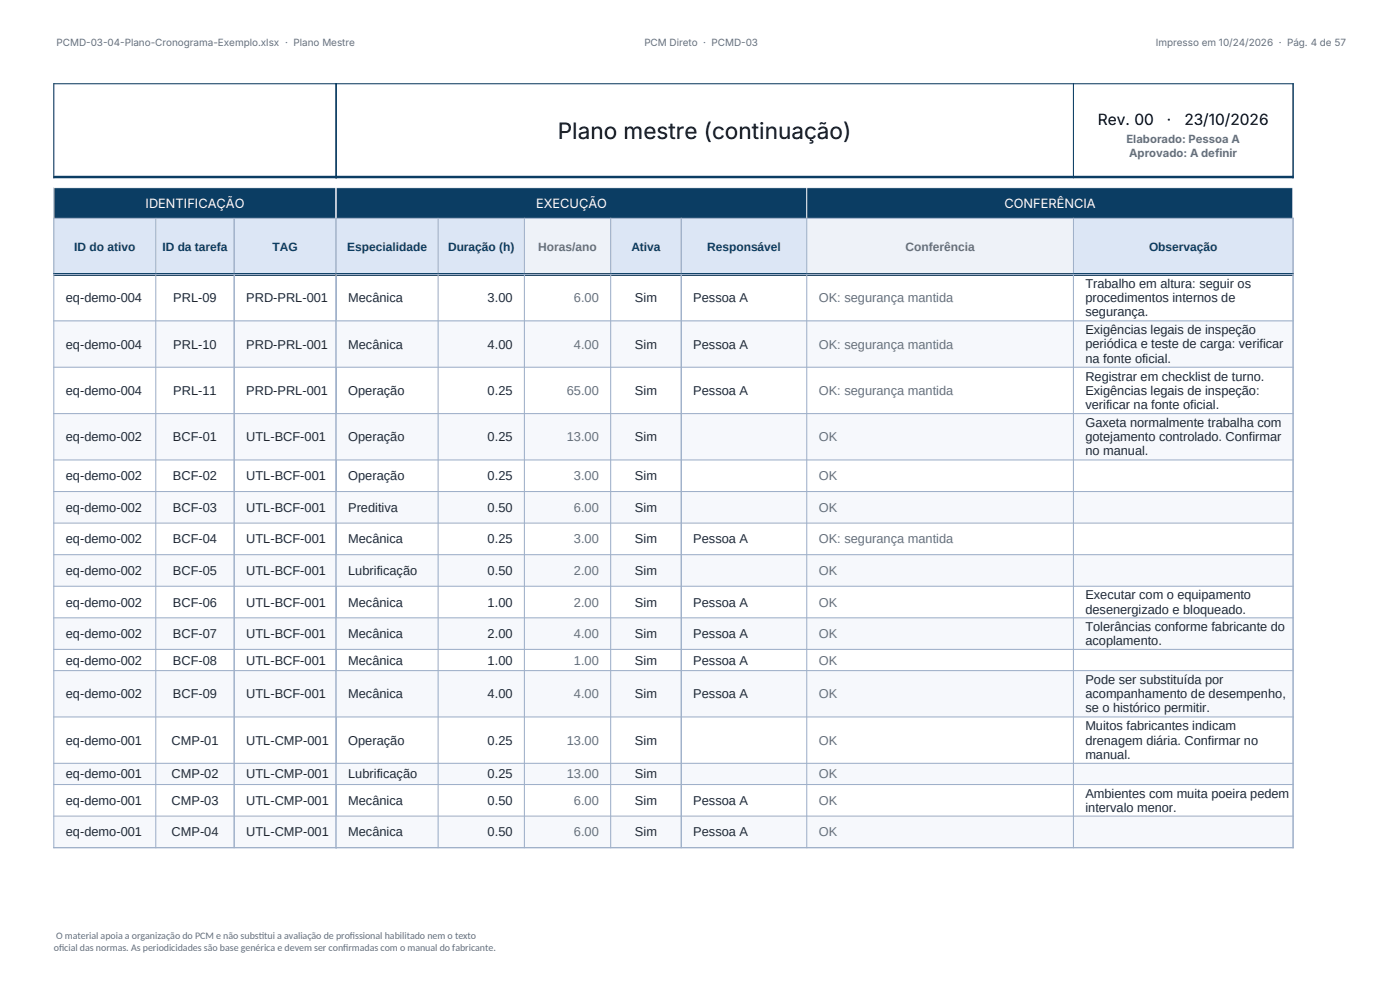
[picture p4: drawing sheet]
<svg xmlns="http://www.w3.org/2000/svg" width="297mm" height="210mm" viewBox="0 0 297 210" stroke-linecap="round" stroke-linejoin="round" font-family="sans-serif">
<defs><g id="words">
<text font-size="4.8" x="118.3" y="29.4">Plano mestre (continuação)</text>
<g font-size="3.3">
<text x="232.9" y="26.6">Rev. 00</text>
<text x="247.5" y="26.6">·</text>
<text x="251.3" y="26.6">23/10/2026</text>
</g>
<g font-size="2.7" fill="#fff">
<text x="30.9" y="44">IDENTIFICAÇÃO</text>
<text x="113.7" y="44">EXECUÇÃO</text>
<text x="213.1" y="44">CONFERÊNCIA</text>
</g>
<g font-size="2.7" fill="#1f2937">
<text x="14" y="64.1">eq-demo-004</text>
<text x="36.8" y="64.1">PRL-09</text>
<text x="52.2" y="64.1">PRD-PRL-001</text>
<text x="73.9" y="64.1">Mecânica</text>
<text x="103.5" y="64.1">3.00</text>
<text x="134.7" y="64.1">Sim</text>
<text x="147.1" y="64.1">Pessoa A</text>
<text x="230.3" y="61.1">Trabalho em altura: seguir os</text>
<text x="230.3" y="64.1">procedimentos internos de</text>
<text x="230.3" y="67.1">segurança.</text>
<text x="230.3" y="70.9">Exigências legais de inspeção</text>
<text x="14" y="74">eq-demo-004</text>
<text x="36.8" y="74">PRL-10</text>
<text x="52.2" y="74">PRD-PRL-001</text>
<text x="73.9" y="74">Mecânica</text>
<text x="103.5" y="74">4.00</text>
<text x="134.7" y="74">Sim</text>
<text x="147.1" y="74">Pessoa A</text>
<text x="230.3" y="73.9">periódica e teste de carga: verificar</text>
<text x="230.3" y="76.9">na fonte oficial.</text>
<text x="14" y="83.8">eq-demo-004</text>
<text x="36.8" y="83.8">PRL-11</text>
<text x="52.2" y="83.8">PRD-PRL-001</text>
<text x="73.9" y="83.8">Operação</text>
<text x="103.5" y="83.8">0.25</text>
<text x="134.7" y="83.8">Sim</text>
<text x="147.1" y="83.8">Pessoa A</text>
<text x="230.3" y="80.8">Registrar em checklist de turno.</text>
<text x="230.3" y="83.8">Exigências legais de inspeção:</text>
<text x="230.3" y="86.8">verificar na fonte oficial.</text>
<text x="14" y="93.6">eq-demo-002</text>
<text x="36.7" y="93.6">BCF-01</text>
<text x="52.2" y="93.6">UTL-BCF-001</text>
<text x="73.9" y="93.6">Operação</text>
<text x="103.5" y="93.6">0.25</text>
<text x="134.7" y="93.6">Sim</text>
<text x="230.3" y="90.6">Gaxeta normalmente trabalha com</text>
<text x="230.3" y="93.6">gotejamento controlado. Confirmar</text>
<text x="14" y="101.9">eq-demo-002</text>
<text x="36.7" y="101.9">BCF-02</text>
<text x="52.2" y="101.9">UTL-BCF-001</text>
<text x="73.9" y="101.9">Operação</text>
<text x="103.5" y="101.9">0.25</text>
<text x="134.7" y="101.9">Sim</text>
<text x="230.3" y="96.6">no manual.</text>
<text x="14" y="108.6">eq-demo-002</text>
<text x="36.7" y="108.6">BCF-03</text>
<text x="52.2" y="108.6">UTL-BCF-001</text>
<text x="73.9" y="108.6">Preditiva</text>
<text x="103.5" y="108.6">0.50</text>
<text x="134.7" y="108.6">Sim</text>
<text x="14" y="115.3">eq-demo-002</text>
<text x="36.7" y="115.3">BCF-04</text>
<text x="52.2" y="115.3">UTL-BCF-001</text>
<text x="73.9" y="115.3">Mecânica</text>
<text x="103.5" y="115.3">0.25</text>
<text x="134.7" y="115.3">Sim</text>
<text x="147.1" y="115.3">Pessoa A</text>
<text x="14" y="122">eq-demo-002</text>
<text x="36.7" y="122">BCF-05</text>
<text x="52.2" y="122">UTL-BCF-001</text>
<text x="73.9" y="122">Lubrificação</text>
<text x="103.5" y="122">0.50</text>
<text x="134.7" y="122">Sim</text>
<text x="14" y="128.7">eq-demo-002</text>
<text x="36.7" y="128.7">BCF-06</text>
<text x="52.2" y="128.7">UTL-BCF-001</text>
<text x="73.9" y="128.7">Mecânica</text>
<text x="103.5" y="128.7">1.00</text>
<text x="134.7" y="128.7">Sim</text>
<text x="147.1" y="128.7">Pessoa A</text>
<text x="230.3" y="127.2">Executar com o equipamento</text>
<text x="230.3" y="130.2">desenergizado e bloqueado.</text>
<text x="14" y="135.4">eq-demo-002</text>
<text x="36.7" y="135.4">BCF-07</text>
<text x="52.2" y="135.4">UTL-BCF-001</text>
<text x="73.9" y="135.4">Mecânica</text>
<text x="103.5" y="135.4">2.00</text>
<text x="134.7" y="135.4">Sim</text>
<text x="147.1" y="135.4">Pessoa A</text>
<text x="230.3" y="133.8">Tolerâncias conforme fabricante do</text>
<text x="230.3" y="136.9">acoplamento.</text>
<text x="14" y="141">eq-demo-002</text>
<text x="36.7" y="141">BCF-08</text>
<text x="52.2" y="141">UTL-BCF-001</text>
<text x="73.9" y="141">Mecânica</text>
<text x="103.5" y="141">1.00</text>
<text x="134.7" y="141">Sim</text>
<text x="147.1" y="141">Pessoa A</text>
<text x="14" y="148.1">eq-demo-002</text>
<text x="36.7" y="148.1">BCF-09</text>
<text x="52.2" y="148.1">UTL-BCF-001</text>
<text x="73.9" y="148.1">Mecânica</text>
<text x="103.5" y="148.1">4.00</text>
<text x="134.7" y="148.1">Sim</text>
<text x="147.1" y="148.1">Pessoa A</text>
<text x="230.3" y="145.1">Pode ser substituída por</text>
<text x="230.3" y="148.1">acompanhamento de desempenho,</text>
<text x="230.3" y="151.1">se o histórico permitir.</text>
<text x="230.3" y="154.9">Muitos fabricantes indicam</text>
<text x="14" y="158">eq-demo-001</text>
<text x="36.4" y="158">CMP-01</text>
<text x="52.2" y="158">UTL-CMP-001</text>
<text x="73.9" y="158">Operação</text>
<text x="103.5" y="158">0.25</text>
<text x="134.7" y="158">Sim</text>
<text x="230.3" y="157.9">drenagem diária. Confirmar no</text>
<text x="230.3" y="160.9">manual.</text>
<text x="14" y="165.1">eq-demo-001</text>
<text x="36.4" y="165.1">CMP-02</text>
<text x="52.2" y="165.1">UTL-CMP-001</text>
<text x="73.9" y="165.1">Lubrificação</text>
<text x="103.5" y="165.1">0.25</text>
<text x="134.7" y="165.1">Sim</text>
<text x="14" y="170.7">eq-demo-001</text>
<text x="36.4" y="170.7">CMP-03</text>
<text x="52.2" y="170.7">UTL-CMP-001</text>
<text x="73.9" y="170.7">Mecânica</text>
<text x="103.5" y="170.7">0.50</text>
<text x="134.7" y="170.7">Sim</text>
<text x="147.1" y="170.7">Pessoa A</text>
<text x="230.3" y="169.2">Ambientes com muita poeira pedem</text>
<text x="230.3" y="172.2">intervalo menor.</text>
<text x="14" y="177.4">eq-demo-001</text>
<text x="36.4" y="177.4">CMP-04</text>
<text x="52.2" y="177.4">UTL-CMP-001</text>
<text x="73.9" y="177.4">Mecânica</text>
<text x="103.5" y="177.4">0.50</text>
<text x="134.7" y="177.4">Sim</text>
<text x="147.1" y="177.4">Pessoa A</text>
</g>
<g font-size="2.7" fill="#64717d">
<text x="121.8" y="64.1">6.00</text>
<text x="173.7" y="64.1">OK: segurança mantida</text>
<text x="121.8" y="74">4.00</text>
<text x="173.7" y="74">OK: segurança mantida</text>
<text x="120.2" y="83.8">65.00</text>
<text x="173.7" y="83.8">OK: segurança mantida</text>
<text x="120.2" y="93.6">13.00</text>
<text x="173.7" y="93.6">OK</text>
<text x="121.8" y="101.9">3.00</text>
<text x="173.7" y="101.9">OK</text>
<text x="121.8" y="108.6">6.00</text>
<text x="173.7" y="108.6">OK</text>
<text x="121.8" y="115.3">3.00</text>
<text x="173.7" y="115.3">OK: segurança mantida</text>
<text x="121.8" y="122">2.00</text>
<text x="173.7" y="122">OK</text>
<text x="121.8" y="128.7">2.00</text>
<text x="173.7" y="128.7">OK</text>
<text x="121.8" y="135.4">4.00</text>
<text x="173.7" y="135.4">OK</text>
<text x="121.8" y="141">1.00</text>
<text x="173.7" y="141">OK</text>
<text x="121.8" y="148.1">4.00</text>
<text x="173.7" y="148.1">OK</text>
<text x="120.2" y="158">13.00</text>
<text x="173.7" y="158">OK</text>
<text x="120.2" y="165.1">13.00</text>
<text x="173.7" y="165.1">OK</text>
<text x="121.8" y="170.7">6.00</text>
<text x="173.7" y="170.7">OK</text>
<text x="121.8" y="177.4">6.00</text>
<text x="173.7" y="177.4">OK</text>
</g>
<g font-size="2.5" fill="#0b3d63">
<text x="15.7" y="53.2">ID do ativo</text>
<text x="34.5" y="53.2">ID da tarefa</text>
<text x="57.8" y="53.2">TAG</text>
<text x="73.7" y="53.2">Especialidade</text>
<text x="95" y="53.2">Duração (h)</text>
<text x="133.9" y="53.2">Ativa</text>
<text x="150" y="53.2">Responsável</text>
<text x="243.8" y="53.2">Observação</text>
</g>
<g font-size="2.5" fill="#64717d">
<text x="114.2" y="53.2">Horas/ano</text>
<text x="192.1" y="53.2">Conferência</text>
</g>
<g font-size="2.4" fill="#64717d">
<text x="239" y="30.3">Elaborado: Pessoa A</text>
<text x="239.6" y="33.2">Aprovado: A definir</text>
</g>
<g font-size="2.1" fill="#64717d">
<text x="12" y="9.7">PCMD-03-04-Plano-Cronograma-Exemplo.xlsx · Plano Mestre</text>
<text x="136.7" y="9.7">PCM Direto · PCMD-03</text>
<text x="245.2" y="9.7">Impresso em 10/24/2026 · Pág. 4 de 57</text>
<text x="11.4" y="201.8">of</text>
<text x="11.9" y="199.2">O material apoia a organização do PCM e não subst</text>
<text x="12.5" y="201.8">icial das normas. As periodicidades são base genérica e devem ser conf</text>
<text x="54.9" y="199.2">itui a avaliação de prof</text>
<text x="72.8" y="201.8">irmadas com o manual do fabricante.</text>
<text x="74.2" y="199.2">issional habilitado nem o texto</text>
</g>
</g></defs>
<path d="M11.4 39.8h59.9v6.5h-59.9z" fill-rule="evenodd" fill="#0b3d63"/>
<path d="M11.4 46.3h59.9v11.9h-59.9z" fill-rule="evenodd" fill="#dce6f5"/>
<path d="M11.3 17.8h60.1M11.4 17.7v20.1M71.3 17.7v20.1" fill="none" stroke="#0b3d63" stroke-width=".22"/>
<path d="M11.3 37.6h60.1M11.3 58.2h60.1" fill="none" stroke="#0b3d63" stroke-width=".52"/>
<path d="M11.3 39.8h60.1M11.4 39.7v6.7M71.3 39.7v6.7" fill="none" stroke="#fff" stroke-width=".22"/>
<path d="M11.3 46.3h60.1M11.4 46.2v12.3M33 46.2v12.3M49.7 46.2v12.3M71.3 46.2v12.3" fill="none" stroke="#9fb0c9" stroke-width=".22"/>
<g fill="#f6f8fc">
<path d="M11.4 68h59.9v9.9h-59.9z" fill-rule="evenodd"/>
<path d="M11.4 87.7h59.9v9.9h-59.9z" fill-rule="evenodd"/>
<path d="M11.4 104.2h59.9v6.8h-59.9z" fill-rule="evenodd"/>
<path d="M11.4 117.6h59.9v6.7h-59.9z" fill-rule="evenodd"/>
<path d="M11.4 131h59.9v6.7h-59.9z" fill-rule="evenodd"/>
<path d="M11.4 142.2h59.9v9.9h-59.9z" fill-rule="evenodd"/>
<path d="M11.4 161.9h59.9v4.5h-59.9z" fill-rule="evenodd"/>
<path d="M11.4 173.1h59.9v6.7h-59.9z" fill-rule="evenodd"/>
</g>
<g fill="none" stroke="#9fb0c9" stroke-width=".22">
<path d="M11.3 58.2h60.1M11.4 58.1v121.8M33 58.1v121.8M49.7 58.1v121.8M71.3 58.1v121.8M11.3 68.1h60.1M11.3 77.9h60.1M11.3 87.7h60.1M11.3 97.6h60.1M11.3 104.3h60.1M11.3 111h60.1M11.3 117.7h60.1"/>
<path d="M11.3 124.4h60.1M11.3 131.1h60.1M11.3 137.8h60.1M11.3 142.3h60.1M11.3 152.1h60.1M11.3 161.9h60.1M11.3 166.4h60.1M11.3 173.1h60.1M11.3 179.8h60.1"/>
</g>
<path d="M71.3 39.8h203v6.5h-203z" fill-rule="evenodd" fill="#0b3d63"/>
<path d="M71.3 46.3h39.9v11.9h-39.9z" fill-rule="evenodd" fill="#dce6f5"/>
<path d="M111.2 46.3h18.3v11.9h-18.3z" fill-rule="evenodd" fill="#eef2f8"/>
<path d="M129.5 46.3h41.6v11.9h-41.6z" fill-rule="evenodd" fill="#dce6f5"/>
<path d="M171.1 46.3h56.6v11.9h-56.6z" fill-rule="evenodd" fill="#eef2f8"/>
<path d="M227.7 46.3h46.6v11.9h-46.6z" fill-rule="evenodd" fill="#dce6f5"/>
<path d="M71.2 17.8h203.2M71.3 17.7v20.1M227.7 17.7v20.1M274.3 17.7v20.1" fill="none" stroke="#0b3d63" stroke-width=".22"/>
<path d="M71.2 37.6h203.2M71.2 58.2h203.2" fill="none" stroke="#0b3d63" stroke-width=".52"/>
<path d="M71.2 39.8h203.2M71.3 39.7v6.7M171.1 39.7v6.7M274.3 39.7v6.7" fill="none" stroke="#fff" stroke-width=".22"/>
<path d="M71.2 46.3h203.2M71.3 46.2v12.3M92.9 46.2v12.3M111.2 46.2v12.3M129.5 46.2v12.3M144.5 46.2v12.3M171.1 46.2v12.3M227.7 46.2v12.3M274.3 46.2v12.3" fill="none" stroke="#9fb0c9" stroke-width=".22"/>
<g fill="#f6f8fc">
<path d="M71.3 68h203v9.9h-203z" fill-rule="evenodd"/>
<path d="M71.3 87.7h203v9.9h-203z" fill-rule="evenodd"/>
<path d="M71.3 104.2h203v6.8h-203z" fill-rule="evenodd"/>
<path d="M71.3 117.6h203v6.7h-203z" fill-rule="evenodd"/>
<path d="M71.3 131h203v6.7h-203z" fill-rule="evenodd"/>
<path d="M71.3 142.2h203v9.9h-203z" fill-rule="evenodd"/>
<path d="M71.3 161.9h203v4.5h-203z" fill-rule="evenodd"/>
<path d="M71.3 173.1h203v6.7h-203z" fill-rule="evenodd"/>
</g>
<g fill="none" stroke="#9fb0c9" stroke-width=".22">
<path d="M71.2 58.2h203.2M71.3 58.1v121.8M92.9 58.1v121.8M111.2 58.1v121.8M129.5 58.1v121.8M144.5 58.1v121.8M171.1 58.1v121.8M227.7 58.1v121.8M274.3 58.1v121.8M71.2 68.1h203.2M71.2 77.9h203.2M71.2 87.7h203.2"/>
<path d="M71.2 97.6h203.2M71.2 104.3h203.2M71.2 111h203.2M71.2 117.7h203.2M71.2 124.4h203.2M71.2 131.1h203.2M71.2 137.8h203.2M71.2 142.3h203.2M71.2 152.1h203.2M71.2 161.9h203.2M71.2 166.4h203.2M71.2 173.1h203.2"/>
<path d="M71.2 179.8h203.2"/>
</g>
<use href="#words"/>
</svg>
